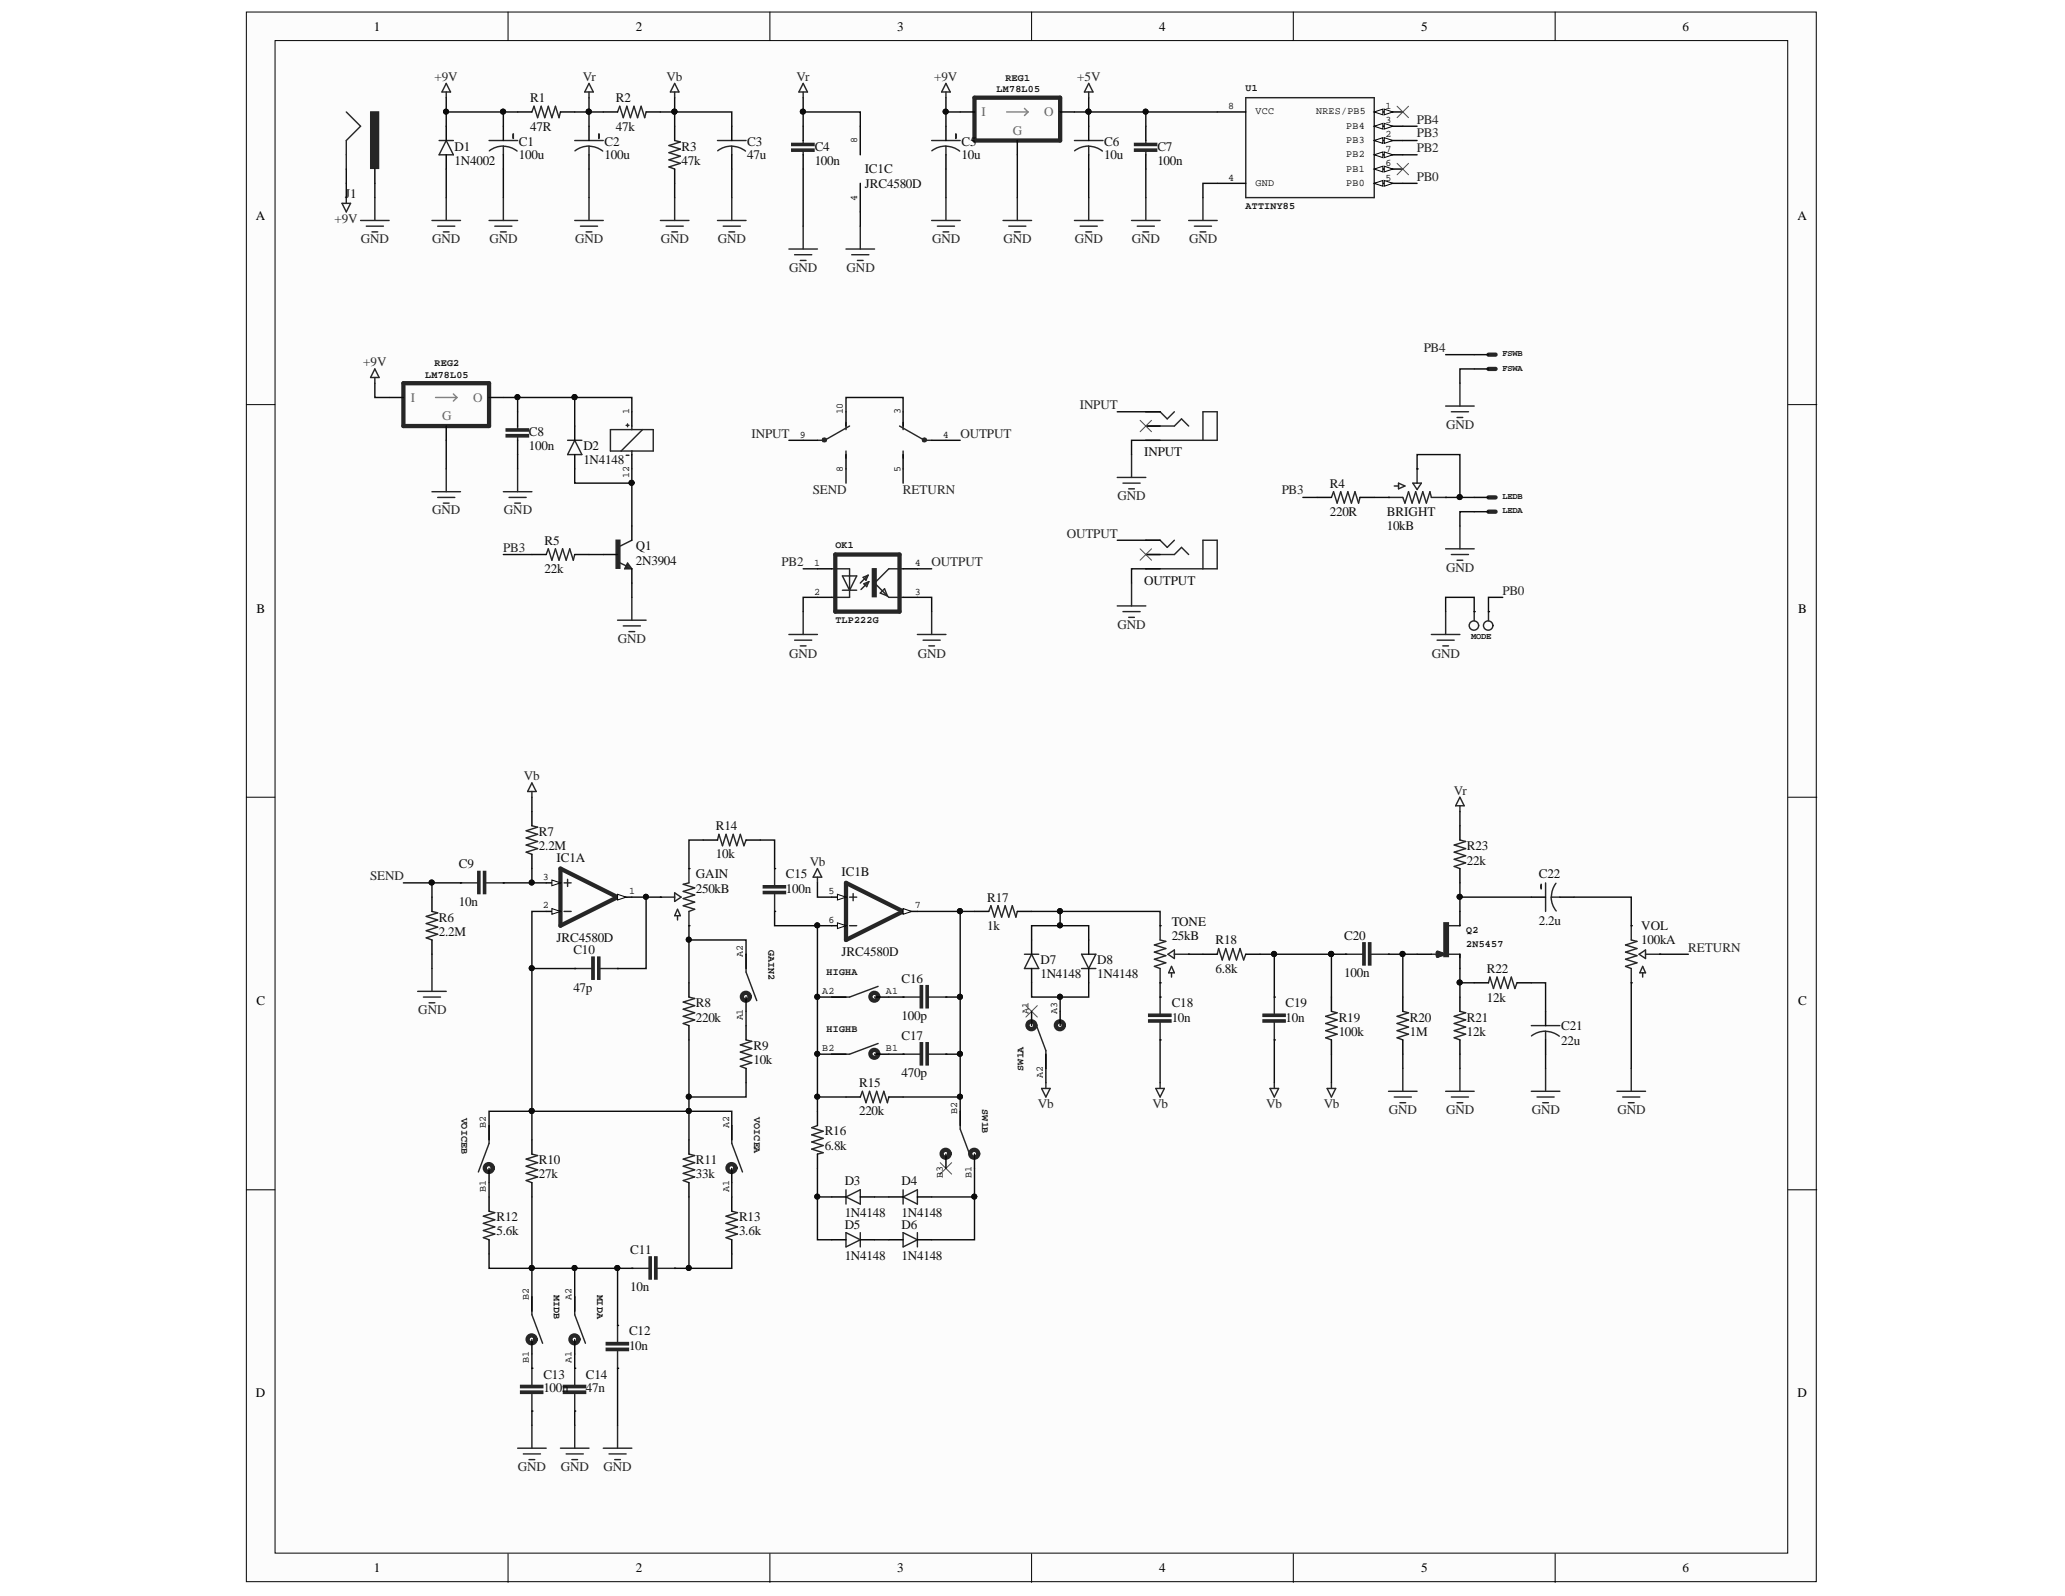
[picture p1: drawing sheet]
<svg xmlns="http://www.w3.org/2000/svg" width="279mm" height="216mm" viewBox="0 0 279 216" stroke-linecap="round" stroke-linejoin="round" font-family="sans-serif">
<defs><g id="words">
<g font-size="1.8">
<text x="50.6" y="4.1">1</text>
<text x="86" y="4.1">2</text>
<text x="121.4" y="4.1">3</text>
<text x="156.8" y="4.1">4</text>
<text x="192.3" y="4.1">5</text>
<text x="227.7" y="4.1">6</text>
<text x="34.6" y="29.8">A</text>
<text x="243.2" y="29.8">A</text>
<text x="34.7" y="82.9">B</text>
<text x="243.3" y="82.9">B</text>
<text x="34.7" y="136">C</text>
<text x="243.3" y="136">C</text>
<text x="34.6" y="189">D</text>
<text x="243.2" y="189">D</text>
<text x="50.6" y="212.7">1</text>
<text x="86" y="212.7">2</text>
<text x="121.4" y="212.7">3</text>
<text x="156.8" y="212.7">4</text>
<text x="192.3" y="212.7">5</text>
<text x="227.7" y="212.7">6</text>
</g>
<g font-size="1.8" fill="#262626">
<text x="58.8" y="10.9">+9V</text>
<text x="78.8" y="10.9">Vr</text>
<text x="90.2" y="10.9">Vb</text>
<text x="107.8" y="10.9">Vr</text>
<text x="126.4" y="10.9">+9V</text>
<text x="145.8" y="10.9">+5V</text>
<text x="191.7" y="16.7">PB4</text>
<text x="191.7" y="18.6">PB3</text>
<text x="191.7" y="20.5">PB2</text>
<text x="191.7" y="24.4">PB0</text>
<text x="45.3" y="30.2">+9V</text>
<text x="48.8" y="32.9">GND</text>
<text x="58.5" y="32.9">GND</text>
<text x="66.2" y="32.9">GND</text>
<text x="77.8" y="32.9">GND</text>
<text x="89.4" y="32.9">GND</text>
<text x="97.1" y="32.9">GND</text>
<text x="126.1" y="32.9">GND</text>
<text x="135.8" y="32.9">GND</text>
<text x="145.4" y="32.9">GND</text>
<text x="153.1" y="32.9">GND</text>
<text x="160.9" y="32.9">GND</text>
<text x="106.8" y="36.8">GND</text>
<text x="114.5" y="36.8">GND</text>
<text x="192.6" y="47.6">PB4</text>
<text x="49.2" y="49.6">+9V</text>
<text x="101.7" y="59.2">INPUT</text>
<text x="129.9" y="59.2">OUTPUT</text>
<text x="146.1" y="55.3">INPUT</text>
<text x="195.7" y="58">GND</text>
<text x="58.5" y="69.6">GND</text>
<text x="68.2" y="69.6">GND</text>
<text x="110" y="66.9">SEND</text>
<text x="122.2" y="66.9">RETURN</text>
<text x="151.2" y="67.7">GND</text>
<text x="173.4" y="66.9">PB3</text>
<text x="68.1" y="74.7">PB3</text>
<text x="105.7" y="76.5">PB2</text>
<text x="126.1" y="76.5">OUTPUT</text>
<text x="144.3" y="72.7">OUTPUT</text>
<text x="195.7" y="77.4">GND</text>
<text x="203.3" y="80.4">PB0</text>
<text x="83.6" y="87">GND</text>
<text x="106.8" y="89">GND</text>
<text x="124.2" y="89">GND</text>
<text x="151.2" y="85.1">GND</text>
<text x="193.7" y="89">GND</text>
<text x="70.9" y="105.5">Vb</text>
<text x="196.7" y="107.5">Vr</text>
<text x="50.1" y="119.1">SEND</text>
<text x="109.6" y="117.1">Vb</text>
<text x="228.4" y="128.7">RETURN</text>
<text x="56.6" y="137.2">GND</text>
<text x="140.4" y="149.9">Vb</text>
<text x="155.9" y="149.9">Vb</text>
<text x="171.3" y="149.9">Vb</text>
<text x="179.1" y="149.9">Vb</text>
<text x="187.9" y="150.7">GND</text>
<text x="195.7" y="150.7">GND</text>
<text x="207.3" y="150.7">GND</text>
<text x="218.9" y="150.7">GND</text>
<text x="70" y="199">GND</text>
<text x="75.9" y="199">GND</text>
<text x="81.6" y="199">GND</text>
</g>
<g font-size="1.8" fill="#0e0e0e">
<text x="71.7" y="13.8">R1</text>
<text x="71.7" y="17.7">47R</text>
<text x="83.3" y="13.8">R2</text>
<text x="83.3" y="17.7">47k</text>
<text x="61.5" y="20.4">D1</text>
<text x="61.5" y="22.3">1N4002</text>
<text x="70.2" y="19.7">C1</text>
<text x="70.2" y="21.6">100u</text>
<text x="81.8" y="19.7">C2</text>
<text x="81.8" y="21.6">100u</text>
<text x="92.2" y="20.4">R3</text>
<text x="92.2" y="22.3">47k</text>
<text x="101.1" y="19.7">C3</text>
<text x="101.1" y="21.6">47u</text>
<text x="110.2" y="20.4">C4</text>
<text x="110.2" y="22.3">100n</text>
<text x="117" y="23.4">IC1C</text>
<text x="130.1" y="19.7">C5</text>
<text x="130.1" y="21.6">10u</text>
<text x="149.4" y="19.7">C6</text>
<text x="149.4" y="21.6">10u</text>
<text x="156.6" y="20.4">C7</text>
<text x="156.6" y="22.3">100n</text>
<text x="46.7" y="26.7">J1</text>
<text x="117" y="25.4">JRC4580D</text>
<text x="71.6" y="59">C8</text>
<text x="71.6" y="60.9">100n</text>
<text x="78.9" y="60.9">D2</text>
<text x="78.9" y="62.8">1N4148</text>
<text x="154.8" y="61.7">INPUT</text>
<text x="179.9" y="66">R4</text>
<text x="179.9" y="69.8">220R</text>
<text x="187.6" y="69.8">BRIGHT</text>
<text x="187.6" y="71.7">10kB</text>
<text x="73.7" y="73.7">R5</text>
<text x="73.7" y="77.5">22k</text>
<text x="86" y="74.4">Q1</text>
<text x="86" y="76.4">2N3904</text>
<text x="154.8" y="79.1">OUTPUT</text>
<text x="72.9" y="113.1">R7</text>
<text x="96.9" y="112.3">R14</text>
<text x="62.1" y="117.5">C9</text>
<text x="72.9" y="115">2.2M</text>
<text x="75.3" y="116.5">IC1A</text>
<text x="94.2" y="118.8">GAIN</text>
<text x="96.9" y="116.1">10k</text>
<text x="106.3" y="118.8">C15</text>
<text x="113.9" y="118.5">IC1B</text>
<text x="198.5" y="115">R23</text>
<text x="198.5" y="117">22k</text>
<text x="208.2" y="118.8">C22</text>
<text x="59.4" y="124.7">R6</text>
<text x="62.1" y="122.5">10n</text>
<text x="94.2" y="120.8">250kB</text>
<text x="106.3" y="120.8">100n</text>
<text x="133.6" y="122">R17</text>
<text x="133.6" y="125.8">1k</text>
<text x="158.5" y="125.3">TONE</text>
<text x="208.2" y="125.1">2.2u</text>
<text x="222.1" y="125.8">VOL</text>
<text x="59.4" y="126.6">2.2M</text>
<text x="75.3" y="127.4">JRC4580D</text>
<text x="77.6" y="129.1">C10</text>
<text x="113.9" y="129.3">JRC4580D</text>
<text x="140.8" y="130.4">D7</text>
<text x="148.5" y="130.4">D8</text>
<text x="158.5" y="127.2">25kB</text>
<text x="164.5" y="127.7">R18</text>
<text x="164.5" y="131.6">6.8k</text>
<text x="181.9" y="127.2">C20</text>
<text x="201.2" y="131.6">R22</text>
<text x="222.1" y="127.7">100kA</text>
<text x="77.6" y="134.1">47p</text>
<text x="94.2" y="136.2">R8</text>
<text x="122" y="132.9">C16</text>
<text x="122" y="137.9">100p</text>
<text x="140.8" y="132.4">1N4148</text>
<text x="148.5" y="132.4">1N4148</text>
<text x="158.5" y="136.2">C18</text>
<text x="173.9" y="136.2">C19</text>
<text x="181.9" y="132.2">100n</text>
<text x="201.2" y="135.5">12k</text>
<text x="94.2" y="138.2">220k</text>
<text x="101.9" y="142">R9</text>
<text x="101.9" y="143.9">10k</text>
<text x="122" y="140.6">C17</text>
<text x="158.5" y="138.2">10n</text>
<text x="173.9" y="138.2">10n</text>
<text x="181.1" y="138.2">R19</text>
<text x="181.1" y="140.1">100k</text>
<text x="190.8" y="138.2">R20</text>
<text x="190.8" y="140.1">1M</text>
<text x="198.5" y="138.2">R21</text>
<text x="198.5" y="140.1">12k</text>
<text x="211.2" y="139.4">C21</text>
<text x="211.2" y="141.3">22u</text>
<text x="116.2" y="147.1">R15</text>
<text x="122" y="145.7">470p</text>
<text x="111.6" y="153.6">R16</text>
<text x="111.6" y="155.5">6.8k</text>
<text x="116.2" y="150.9">220k</text>
<text x="72.9" y="157.5">R10</text>
<text x="72.9" y="159.4">27k</text>
<text x="94.2" y="157.5">R11</text>
<text x="94.2" y="159.4">33k</text>
<text x="114.3" y="160.4">D3</text>
<text x="122" y="160.4">D4</text>
<text x="67.2" y="165.2">R12</text>
<text x="67.2" y="167.1">5.6k</text>
<text x="100" y="165.2">R13</text>
<text x="100" y="167.1">3.6k</text>
<text x="114.3" y="164.7">1N4148</text>
<text x="114.3" y="166.2">D5</text>
<text x="122" y="164.7">1N4148</text>
<text x="122" y="166.2">D6</text>
<text x="85.3" y="169.7">C11</text>
<text x="114.3" y="170.4">1N4148</text>
<text x="122" y="170.4">1N4148</text>
<text x="85.3" y="174.6">10n</text>
<text x="85.1" y="180.7">C12</text>
<text x="85.1" y="182.6">10n</text>
<text x="73.5" y="186.5">C13</text>
<text x="73.5" y="188.3">100n</text>
<text x="79.3" y="186.5">C14</text>
<text x="79.3" y="188.3">47n</text>
</g>
<g font-size="1.8" fill="#666">
<text x="132.8" y="15.7">I</text>
<text x="141.3" y="15.7">O</text>
<text x="137.1" y="18.3">G</text>
<text x="55.6" y="54.4">I</text>
<text x="59.8" y="56.8">G</text>
<text x="64" y="54.4">O</text>
</g>
<g font-size="1.4" fill="#0e0e0e">
<text x="136" y="11">REG1</text>
<text x="134.9" y="12.5">LM78L05</text>
<text x="168.5" y="12.3">U1</text>
<text x="168.5" y="28.2">ATTINY85</text>
<text x="57.5" y="51.2">LM78L05</text>
<text x="58.8" y="49.6">REG2</text>
<text x="113" y="74.1">OK1</text>
<text x="113" y="84.2">TLP222G</text>
<text x="104" y="128.5" transform="rotate(90 104 128.5)">GAIN2</text>
<text x="111.8" y="131.8">HIGHA</text>
<text x="198.4" y="126.3">Q2</text>
<text x="198.4" y="128">2N5457</text>
<text x="111.8" y="139.6">HIGHB</text>
<text x="138.5" y="144.9" transform="rotate(-90 138.5 144.9)">SW1A</text>
<text x="62.4" y="151.2" transform="rotate(90 62.4 151.2)">VOICEB</text>
<text x="102" y="151.1" transform="rotate(90 102 151.1)">VOICEA</text>
<text x="132.9" y="150" transform="rotate(90 132.9 150)">SW1B</text>
<text x="75" y="175.2" transform="rotate(90 75 175.2)">MIDB</text>
<text x="80.8" y="175.2" transform="rotate(90 80.8 175.2)">MIDA</text>
</g>
<g font-size="1.4">
<text x="166.2" y="14.7">8</text>
<text x="169.9" y="15.5">VCC</text>
<text x="178.1" y="15.5">NRES/PB5</text>
<text x="182.1" y="17.4">PB4</text>
<text x="187.5" y="16.7">3</text>
<text x="187.5" y="14.7">1</text>
<text x="116" y="19.4" transform="rotate(-90 116 19.4)">8</text>
<text x="182.1" y="23.2">PB1</text>
<text x="182.1" y="21.3">PB2</text>
<text x="182.1" y="19.4">PB3</text>
<text x="187.5" y="22.5">6</text>
<text x="187.5" y="20.5">7</text>
<text x="187.5" y="18.6">2</text>
<text x="116" y="27.1" transform="rotate(-90 116 27.1)">4</text>
<text x="166.2" y="24.4">4</text>
<text x="169.9" y="25.2">GND</text>
<text x="182.1" y="25.2">PB0</text>
<text x="187.5" y="24.4">5</text>
<text x="85.1" y="56.1" transform="rotate(-90 85.1 56.1)">1</text>
<text x="108.2" y="59.2">9</text>
<text x="114" y="56.1" transform="rotate(-90 114 56.1)">10</text>
<text x="121.8" y="56.1" transform="rotate(-90 121.8 56.1)">3</text>
<text x="127.6" y="59.2">4</text>
<text x="85.1" y="64.7" transform="rotate(-90 85.1 64.7)">12</text>
<text x="114" y="63.8" transform="rotate(-90 114 63.8)">8</text>
<text x="121.8" y="63.8" transform="rotate(-90 121.8 63.8)">5</text>
<text x="110.1" y="76.5">1</text>
<text x="123.8" y="76.5">4</text>
<text x="110.1" y="80.4">2</text>
<text x="123.8" y="80.4">3</text>
<text x="73.4" y="119">3</text>
<text x="73.4" y="122.9">2</text>
<text x="85.1" y="120.9">1</text>
<text x="112.1" y="120.9">5</text>
<text x="112.1" y="124.8">6</text>
<text x="123.8" y="122.9">7</text>
<text x="100.5" y="129.5" transform="rotate(-90 100.5 129.5)">A2</text>
<text x="111.2" y="134.5">A2</text>
<text x="119.9" y="134.5">A1</text>
<text x="139.2" y="137.2" transform="rotate(-90 139.2 137.2)">A1</text>
<text x="143.1" y="137.2" transform="rotate(-90 143.1 137.2)">A3</text>
<text x="100.5" y="138" transform="rotate(-90 100.5 138)">A1</text>
<text x="111.2" y="142.2">B2</text>
<text x="119.9" y="142.2">B1</text>
<text x="141.1" y="145.8" transform="rotate(-90 141.1 145.8)">A2</text>
<text x="65.7" y="152.7" transform="rotate(-90 65.7 152.7)">B2</text>
<text x="98.6" y="152.7" transform="rotate(-90 98.6 152.7)">A2</text>
<text x="129.5" y="150.7" transform="rotate(-90 129.5 150.7)">B2</text>
<text x="65.7" y="161.2" transform="rotate(-90 65.7 161.2)">B1</text>
<text x="98.6" y="161.2" transform="rotate(-90 98.6 161.2)">A1</text>
<text x="127.6" y="159.3" transform="rotate(-90 127.6 159.3)">B3</text>
<text x="131.5" y="159.3" transform="rotate(-90 131.5 159.3)">B1</text>
<text x="71.6" y="175.8" transform="rotate(-90 71.6 175.8)">B2</text>
<text x="77.3" y="175.8" transform="rotate(-90 77.3 175.8)">A2</text>
<text x="71.6" y="184.4" transform="rotate(-90 71.6 184.4)">B1</text>
<text x="77.3" y="184.4" transform="rotate(-90 77.3 184.4)">A1</text>
</g>
<g font-size="1.2" fill="#0e0e0e">
<text x="203.3" y="50.1">FSWA</text>
<text x="203.3" y="48.2">FSWB</text>
<text x="203.3" y="69.4">LEDA</text>
<text x="203.3" y="67.5">LEDB</text>
<text x="199.1" y="86.4">MODE</text>
</g>
</g></defs>
<g fill="#fcfcfc" stroke="#000" stroke-width=".14">
<path d="M33.3 1.6h212.4v212.4h-212.4z"/>
<path d="M37.2 5.5h204.7v204.6h-204.7z"/>
</g>
<g fill="none" stroke="#000" stroke-width=".14">
<path d="M68.7 1.6v3.9M104.2 1.6v3.9M139.6 1.6v3.9M175 1.6v3.9M210.4 1.6v3.9M33.3 54.7h3.9M242 54.7h3.8M33.3 107.8h3.9M242 107.8h3.8M33.3 161h3.9M242 161h3.8M68.7 210.2v3.9"/>
<path d="M104.2 210.2v3.9M139.6 210.2v3.9M175 210.2v3.9M210.4 210.2v3.9"/>
</g>
<g fill="none" stroke="#262626" stroke-width=".19">
<path d="M46.9 15.1l1.9 2-1.9 1.9v3.9M59.4 19h1.9M60.4 12.4v.8M60.4 11.3l.6 1.1h-1.2zM60.4 19l.9 1.9h-1.9zM72 15.1l.3-.7 .4 1.5 .5-1.5 .5 1.5 .5-1.5 .5 1.5 .5-1.5 .4 1.5 .2-.8M79.7 12.4v.8M79.7 11.3l.6 1.1h-1.2zM83.6 15.1l.2-.7 .5 1.5 .5-1.5 .5 1.5 .5-1.5 .5 1.5 .4-1.5 .5 1.5 .2-.8M91.3 12.4v.8M91.3 11.3l.6 1.1h-1.2zM91.3 19l.8 .2-1.6 .5 1.6 .5-1.6 .5 1.6 .4-1.6 .5 1.6 .5-1.6 .5 .8 .3"/>
<path d="M97.1 19h3.8M99 19.8a3.1 3.1 0 0 0-1.9 .6M46.3 27.5h1.1l-.5 1.2zM46.9 26.7v.8M48.8 29.8h3.8M49.6 30.6h2.3M50.3 31.4h.8M50.7 26.7v3.1M58.4 29.8h3.9M59.2 30.6h2.3M60 31.4h.8M60.4 26.7v3.1"/>
<path d="M77.8 29.8h3.8M78.5 30.6h2.4M79.3 31.4h.8M79.7 26.7v3.1M89.4 29.8h3.8M90.1 30.6h2.3M90.9 31.4h.8M91.3 26.7v3.1M97.1 29.8h3.8M97.9 30.6h2.3M98.6 31.4h.8M99 26.7v3.1"/>
<path d="M100.9 20.4a3.1 3.1 0 0 0-1.9-.6v1.1M62.3 119.4h2.4M65.7 119.4h2.4M76.3 119.4h1M76.8 118.9v1M76.3 123.3h1"/>
</g>
<g fill="none" stroke="#000" stroke-width=".19">
<path d="M60.4 17.1v1.9M70 15.1h2M75.8 15.1h2M81.6 15.1h2M87.4 15.1h2M91.3 17.1v1.9M99 17.1v1.9M46.9 22.9v1.9M50.7 22.9v1.9M60.4 20.9v2M91.3 22.9v1.9M99 20.9v2"/>
<path d="M62.3 119.4h.1M68.1 119.4h.1M73.9 119.4h1.9"/>
</g>
<g fill="#262626" stroke="#262626" stroke-width=".19">
<path d="M50.2 15.1h1v7.7h-1z"/>
<path d="M65.4 117.9h.3v3h-.3z"/>
<path d="M64.6 117.9h.3v3h-.3z"/>
</g>
<path d="M75.8 117.5l7.8 3.9-7.8 3.8z" fill="none" stroke="#262626" stroke-width=".58"/>
<path d="M74.7 119l1.1 .4-1.1 .4z" fill="#fcfcfc"/>
<path d="M74.7 119l1.1 .4-1.1 .4z" fill="none" stroke="#000" stroke-width=".14"/>
<path d="M73.9 123.3h1.9" fill="none" stroke="#000" stroke-width=".19"/>
<path d="M74.7 122.9l1.1 .4-1.1 .4z" fill="#fcfcfc"/>
<path d="M74.7 122.9l1.1 .4-1.1 .4z" fill="none" stroke="#000" stroke-width=".14"/>
<path d="M83.6 121.4h1.9" fill="none" stroke="#000" stroke-width=".19"/>
<path d="M83.6 121l1.1 .4-1.1 .3z" fill="#fcfcfc"/>
<path d="M83.6 121l1.1 .4-1.1 .3z" fill="none" stroke="#000" stroke-width=".14"/>
<path d="M114.5 119.4l7.7 3.9-7.7 3.9z" fill="none" stroke="#262626" stroke-width=".58"/>
<path d="M114.9 121.4h1M114.9 125.2h1M115.4 120.9v.9" fill="none" stroke="#262626" stroke-width=".19"/>
<path d="M112.5 121.4h2" fill="none" stroke="#000" stroke-width=".19"/>
<path d="M113.3 121l1.2 .4-1.2 .3z" fill="#fcfcfc"/>
<path d="M113.3 121l1.2 .4-1.2 .3z" fill="none" stroke="#000" stroke-width=".14"/>
<path d="M112.5 125.2h2" fill="none" stroke="#000" stroke-width=".19"/>
<path d="M113.3 124.8l1.2 .4-1.2 .4z" fill="#fcfcfc"/>
<path d="M113.3 124.8l1.2 .4-1.2 .4z" fill="none" stroke="#000" stroke-width=".14"/>
<path d="M122.2 123.3h1.9" fill="none" stroke="#000" stroke-width=".19"/>
<path d="M122.2 122.9l1.2 .4-1.2 .4z" fill="#fcfcfc"/>
<path d="M122.2 122.9l1.2 .4-1.2 .4z" fill="none" stroke="#000" stroke-width=".14"/>
<g fill="none" stroke="#000" stroke-width=".19">
<path d="M108.7 17.1v1.9M116.4 17.1v3.8M129.9 15.1h2M137.6 19v1.9M143.4 15.1h2M108.7 20.9v2M116.4 24.8v3.9M185.9 24.8h3.9M95.1 113.6h2M100.9 113.6h2M104.8 117.5h.1M100.9 138.7v2"/>
<path d="M104.8 123.3h.1M131.9 123.3h1.9M137.6 123.3h2M139.6 127.2v1.9M139.6 131v1.9M147.3 127.2v1.9M147.3 131v1.9M157 134.9h.1M162.8 129.1h1.9M168.6 129.1h1.9M172.4 134.9h.1M72 154.2v1.9"/>
<path d="M72 160v1.9M93.2 154.2v1.9M93.2 160v1.9M100.9 144.5v2M110.6 150.3v2M110.6 156.1v2M114.5 148.4h1.9M120.3 148.4h1.9M157 140.7h.1M172.4 140.7h.1M83.6 179.3h.1M85.5 171.6h.1"/>
<path d="M91.3 171.6h.1M112.5 161.9h2M112.5 167.7h2M116.4 161.9h1.9M116.4 167.7h1.9M120.3 161.9h1.9M120.3 167.7h1.9M124.1 161.9h2M124.1 167.7h2M83.6 185.1h.1"/>
</g>
<g fill="none" stroke="#262626" stroke-width=".19">
<path d="M108.7 12.4v.8M108.7 19v.5M108.7 11.3l.5 1.1h-1.1zM128 11.3l.6 1.1h-1.2zM128 12.4v.8M168.6 13.2h17.3v13.5h-17.3zM106.7 33.7h3.9M107.5 34.5h2.3M108.3 35.2h.8M108.7 20.5v.4M108.7 30.6v3.1M114.5 33.7h3.8"/>
<path d="M115.2 34.5h2.4M116 35.2h.8M116.4 30.6v3.1M135.7 29.8h3.9M136.5 30.6h2.3M137.3 31.4h.7M137.6 26.7v3.1M72 105.9l.5 1.2h-1.1zM72 107.1v.7M97.1 113.6l.2-.7 .5 1.5 .4-1.5 .5 1.5 .5-1.5 .5 1.5 .5-1.5 .5 1.5 .2-.8M104.8 117.5v2.4M110.6 117.5l.6 1.2h-1.2z"/>
<path d="M110.6 118.7v.7M56.5 134.1h3.9M57.3 134.9h2.3M58.1 135.7h.7M58.4 131v3.1M104.8 120.9v2.4M133.8 123.3l.3-.8 .5 1.6 .4-1.6 .5 1.6 .5-1.6 .5 1.6 .5-1.6 .5 1.6 .1-.8M138.6 129.1h1.9M139.6 129.1l.9 1.9h-1.9zM146.3 129.1h2l-1 1.9zM146.3 131h2M157 134.9v2.4"/>
<path d="M157 138.3v2.4M164.7 129.1l.2-.8 .5 1.6 .5-1.6 .4 1.6 .5-1.6 .5 1.6 .5-1.6 .5 1.6 .3-.8M172.4 134.9v2.4M172.4 138.3v2.4M72 156.1l.7 .2-1.5 .5 1.5 .5-1.5 .5 1.5 .4-1.5 .5 1.5 .5-1.5 .5 .8 .3M93.2 156.1l.8 .2-1.6 .5 1.6 .5-1.6 .5 1.6 .4-1.6 .5 1.6 .5-1.6 .5 .8 .3M100.9 140.7l.8 .2-1.5 .5 1.5 .4-1.5 .5 1.5 .5-1.5 .5 1.5 .5-1.5 .4 .7 .3M110.6 152.3l-.8 .3 1.6 .4-1.6 .5 1.6 .5-1.6 .5 1.6 .5-1.6 .4 1.6 .5-.8 .2M116.4 148.4l.3-.8 .5 1.6 .5-1.6 .4 1.6 .5-1.6 .5 1.6 .5-1.6 .5 1.6 .2-.8M83.6 179.3v2.4M85.5 171.6h2.4M88.9 171.6h2.4"/>
<path d="M114.5 161.9l1.9-.9v1.9zM114.5 161v1.9M114.5 166.7l1.9 1-1.9 1zM116.4 166.7v2M122.2 161.9l1.9-.9v1.9zM122.2 161v1.9M122.2 166.7l1.9 1-1.9 1zM124.1 166.7v2M81.6 195.9h3.9M82.4 196.7h2.3M83.2 197.5h.7M83.6 182.7v2.4"/>
<path d="M83.6 192.8v3.1"/>
</g>
<g fill="#262626" stroke="#262626" stroke-width=".19">
<path d="M107.1 19.4h3v.3h-3z"/>
<path d="M107.1 20.2h3v.3h-3z"/>
<path d="M88.6 170h.3v3h-.3z"/>
<path d="M87.8 170h.3v3h-.3z"/>
<path d="M82 181.6h3v.3h-3z"/>
<path d="M82 182.4h3v.3h-3z"/>
<path d="M103.3 119.8h3v.3h-3z"/>
<path d="M103.3 120.6h3v.3h-3z"/>
<path d="M155.4 137.2h3v.3h-3z"/>
<path d="M155.4 138h3v.3h-3z"/>
<path d="M170.9 138h3v.3h-3z"/>
<path d="M170.9 137.2h3v.3h-3z"/>
</g>
<path d="M131.9 13.2h11.5v5.8h-11.5z" fill="none" stroke="#262626" stroke-width=".58"/>
<path d="M136.2 15.1h2.9M138.6 14.7l.5 .4M139.1 15.1l-.5 .5" fill="none" stroke="#808080" stroke-width=".19"/>
<path d="M185.9 24.8l1.2-.4v.8z" fill="#fcfcfc"/>
<path d="M185.9 24.8l1.2-.4v.8z" fill="none" stroke="#000" stroke-width=".14"/>
<path d="M187.3 24.4l1.2 .4-1.2 .4z" fill="#fcfcfc"/>
<path d="M187.3 24.4l1.2 .4-1.2 .4z" fill="none" stroke="#000" stroke-width=".14"/>
<path d="M185.9 22.9h3.9" fill="none" stroke="#000" stroke-width=".19"/>
<path d="M185.9 22.9l1.2-.4v.8z" fill="#fcfcfc"/>
<path d="M185.9 22.9l1.2-.4v.8z" fill="none" stroke="#000" stroke-width=".14"/>
<path d="M187.3 22.5l1.2 .4-1.2 .4z" fill="#fcfcfc"/>
<path d="M187.3 22.5l1.2 .4-1.2 .4z" fill="none" stroke="#000" stroke-width=".14"/>
<path d="M185.9 20.9h3.9" fill="none" stroke="#000" stroke-width=".19"/>
<path d="M185.9 20.9l1.2-.3v.7z" fill="#fcfcfc"/>
<path d="M185.9 20.9l1.2-.3v.7z" fill="none" stroke="#000" stroke-width=".14"/>
<path d="M187.3 20.6l1.2 .3-1.2 .4z" fill="#fcfcfc"/>
<path d="M187.3 20.6l1.2 .3-1.2 .4z" fill="none" stroke="#000" stroke-width=".14"/>
<path d="M185.9 19h3.9" fill="none" stroke="#000" stroke-width=".19"/>
<path d="M185.9 19l1.2-.4v.8z" fill="#fcfcfc"/>
<path d="M185.9 19l1.2-.4v.8z" fill="none" stroke="#000" stroke-width=".14"/>
<path d="M187.3 18.6l1.2 .4-1.2 .4z" fill="#fcfcfc"/>
<path d="M187.3 18.6l1.2 .4-1.2 .4z" fill="none" stroke="#000" stroke-width=".14"/>
<path d="M185.9 17.1h3.9" fill="none" stroke="#000" stroke-width=".19"/>
<path d="M185.9 17.1l1.2-.4v.8z" fill="#fcfcfc"/>
<path d="M185.9 17.1l1.2-.4v.8z" fill="none" stroke="#000" stroke-width=".14"/>
<path d="M187.3 16.7l1.2 .4-1.2 .4z" fill="#fcfcfc"/>
<path d="M187.3 16.7l1.2 .4-1.2 .4z" fill="none" stroke="#000" stroke-width=".14"/>
<path d="M185.9 15.1h3.9" fill="none" stroke="#000" stroke-width=".19"/>
<path d="M185.9 15.1l1.2-.3v.7z" fill="#fcfcfc"/>
<path d="M185.9 15.1l1.2-.3v.7z" fill="none" stroke="#000" stroke-width=".14"/>
<path d="M187.3 14.8l1.2 .3-1.2 .4z" fill="#fcfcfc"/>
<path d="M187.3 14.8l1.2 .3-1.2 .4z" fill="none" stroke="#000" stroke-width=".14"/>
<g fill="none" stroke="#000" stroke-width=".19">
<path d="M68.1 17.1v1.9M79.7 17.1v1.9M128 17.1v1.9M147.3 17.1v1.9M155 17.1v1.9M164.7 15.1h3.9M68.1 20.9v2M79.7 20.9v2M128 20.9v2M147.3 20.9v2M155 20.9v2M164.7 24.8h3.9"/>
<path d="M52.6 53.8h2M60.4 57.6v2M66.2 53.8h1.9M70 55.7v1.9M70 59.6v1.9M77.8 57.6v2M85.5 55.7v1.9M108.7 59.6h1.9M114.5 55.7v1.9M122.2 55.7v1.9M126.1 59.6h1.9M155 59.6h2"/>
<path d="M155 57.6h2M155 55.7h2M199.5 49.9h1.9M199.5 48h1.9M72 75h1.9M77.8 75h1.9M77.8 61.5v1.9M81.6 75h2M85.5 61.5v1.9M85.5 71.2v1.9M85.5 76.9v2M110.6 76.9h1.9"/>
<path d="M114.5 61.5v1.9M122.2 61.5v1.9M122.2 76.9h1.9M155 75h2M155 76.9h2M155 73.1h2M178.2 67.3h1.9M184 67.3h1.9M187.9 67.3h.1M191.7 63.4h.1M195.6 67.3h.1M199.5 69.2h1.9"/>
<path d="M199.5 67.3h1.9M110.6 80.8h1.9M122.2 80.8h1.9M199.5 82.7h.1M201.4 82.7h.1M72 109.8v1.9M72 115.6v1.9M93.2 117.5h.1M197.5 111.7v1.9M197.5 117.5v1.9M58.4 121.4v1.9M58.4 127.2v1.9"/>
<path d="M77.8 131h.1M83.6 131h.1M89.4 121.4h.1M93.2 125.2h.1M93.2 132.9v2M93.2 138.7v2M100.9 129.1v1.9M100.9 134.9v1.9M112.5 134.9h2M118.3 134.9h2M122.2 134.9h.1M128 134.9h.1"/>
<path d="M139.6 136.8v1.9M143.4 136.8v1.9M157 132.9h.1M157 125.2h.1M160.8 129.1h.1M180.1 134.9v1.9M182.1 129.1h.1M187.9 129.1h.1M189.8 134.9v1.9M191.7 129.1h2M197.5 123.3v1.9M197.5 129.1v1.9"/>
<path d="M197.5 134.9v1.9M199.5 132.9h1.9M205.3 132.9h1.9M207.2 121.4h1.9M209.1 136.8v1.9M211.1 121.4h1.9M220.7 132.9h.1M220.7 125.2h.1M224.6 129.1h.1M66.2 152.3v1.9M66.2 158.1v1.9M99 152.3v1.9"/>
<path d="M99 158.1v1.9M112.5 142.6h2M118.3 142.6h2M122.2 142.6h.1M128 142.6h.1M128 156.1v2M129.9 150.3v2M131.9 156.1v2M141.5 142.6v1.9M180.1 140.7v1.9M189.8 140.7v1.9M197.5 140.7v1.9"/>
<path d="M209.1 140.7v1.9M66.2 161.9v1.9M66.2 167.7v1.9M72 175.4v2M77.8 175.4v2M99 161.9v1.9M99 167.7v1.9M72 185.1h.1M72 190.9h.1M72 181.2v2M77.8 185.1h.1M77.8 190.9h.1"/>
<path d="M77.8 181.2v2"/>
</g>
<g fill="none" stroke="#262626" stroke-width=".19">
<path d="M66.2 19h3.8M68.1 19.8a3 3 0 0 0-1.9 .6M77.8 19h3.8M79.7 19.8a3 3 0 0 0-1.9 .6M126.1 19h3.8M128 19.8a3.1 3.1 0 0 0-1.9 .6M145.4 19h3.8M147.3 19.8a3.1 3.1 0 0 0-1.9 .6M147.3 12.4v.8M147.3 11.3l.6 1.1h-1.2zM155 19v.5M66.2 29.8h3.8"/>
<path d="M66.9 30.6h2.4M67.7 31.4h.8M68.1 26.7v3.1M70 20.4a3 3 0 0 0-1.9-.6v1.1M81.6 20.4a3 3 0 0 0-1.9-.6v1.1M126.1 29.8h3.8M126.8 30.6h2.3M127.6 31.4h.8M128 26.7v3.1M129.8 20.4a3.1 3.1 0 0 0-1.8-.6v1.1M145.4 29.8h3.8M146.1 30.6h2.4"/>
<path d="M146.9 31.4h.8M147.3 26.7v3.1M149.2 20.4a3.1 3.1 0 0 0-1.9-.6v1.1M153.1 29.8h3.9M153.9 30.6h2.3M154.6 31.4h.8M155 20.5v.4M155 26.7v3.1M160.8 29.8h3.9M161.6 30.6h2.3M162.4 31.4h.7M162.8 26.7v3.1"/>
<path d="M50.7 49.9l.6 1.2h-1.2zM50.7 51.1v.7M70 57.6v.5M70 59.1v.5M76.8 59.6h1.9M77.8 59.6l.9 1.9h-1.9zM82.6 58.1h5.8v2.9h-5.8zM84.7 57.5h.4M84.9 57.3v.4M85.5 57.6v.5M86.9 58.1l-2.9 2.9M114.5 57.2v.9"/>
<path d="M114.9 57.6l-3.3 2h-1M121.7 57.6l3.4 2h1M122.2 57.2v.9M155 59.6h9.7v-3.9h-1.9v3.9M155 55.7h2l.9 1 1-1M155 57.6h3.9l1-.9 .9 .9M195.6 54.9h3.9M196.4 55.7h2.3M197.1 56.5h.8M197.5 51.8v3.1M58.4 66.5h3.9M59.2 67.3h2.3"/>
<path d="M60 68.1h.8M60.4 63.4v3.1M68.1 66.5h3.9M68.9 67.3h2.3M69.6 68.1h.8M70 63.4v3.1M73.9 75l.3-.8 .5 1.6 .5-1.6 .4 1.6 .5-1.6 .5 1.6 .5-1.6 .5 1.6 .2-.8M83.8 76.1l.9 .5M84.7 61.6h.4M84.9 76.2l.6 .7h-1zM84.9 76.6l.1 .2h-.3l.2-.4 .4 .4h-.6M85.5 73.1l-1.6 .8"/>
<path d="M85.5 61v.5M112.5 76.9h2.4v3.9h-2.4M114 77.9h1.9l-1 1.9zM114 79.8h1.9M114.5 61v1M116.8 78.1l.7-.3-.3 .7zM116.9 79l.7-.3-.3 .7zM117.5 77.8l-1.1 1.1M117.6 78.7l-1.1 1M122.2 76.9h-1.9l-2 2 2 1.9h1.9M122.2 61v1M151.2 64.6h3.8"/>
<path d="M151.9 65.4h2.4M152.7 66.1h.8M153.1 61.5v3.1M153.1 78.9v3.1M155 76.9h9.7v-3.8h-1.9v3.8M155 73.1h2l.9 .9 1-.9M155 75h3.9l1-1 .9 1M180.1 67.3l.3-.8 .5 1.6 .5-1.6 .5 1.6 .5-1.6 .4 1.6 .5-1.6 .5 1.6 .2-.8M187.9 67.3h1.9l.3 .8 .5-1.6 .5 1.6 .4-1.6 .5 1.6 .5-1.6 .5 1.6 .5-1.6 .2 .8h1.9M188.6 65.7h.6M189.2 65.4l.9 .3-.9 .4zM191.2 65.4h1.1l-.6 .8z"/>
<path d="M191.7 63.4v2M195.6 74.2h3.9M196.4 75h2.3M197.1 75.8h.8M197.5 71.2v3M83.6 83.9h3.8M84.3 84.7h2.3M85.1 85.4h.8M85.5 80.8v3.1M106.7 85.8h3.9M107.5 86.6h2.3M108.3 87.4h.8"/>
<path d="M108.7 82.7v3.1M119.1 80.2l.6-.6 .4 1zM124.1 85.8h3.9M124.9 86.6h2.3M125.7 87.4h.7M126.1 82.7v3.1M151.2 82h3.8M151.9 82.7h2.4M152.7 83.5h.8M193.7 85.8h3.8M194.4 86.6h2.4M195.2 87.4h.8"/>
<path d="M195.6 82.7v3.1M199.5 82.7v1.3M201.4 82.7v1.3M72 111.7l.7 .2-1.5 .5 1.5 .5-1.5 .4 1.5 .5-1.5 .5 1.5 .5-1.5 .5 .8 .3M93.2 117.5v1.9l-.8 .2 1.6 .5-1.6 .5 1.6 .5-1.6 .5 1.6 .4-1.6 .5 1.6 .5-.8 .3v1.9M197.5 109v.8M197.5 113.6l.8 .2-1.5 .5 1.5 .5-1.5 .5 1.5 .5-1.5 .4 1.5 .5-1.5 .5 .7 .3M197.5 107.8l.6 1.2h-1.1zM209.1 119.4v3.9M210.5 119.5a3 3 0 0 0-.6 1.9M58.4 123.3l.8 .2-1.5 .5 1.5 .5-1.5 .4 1.5 .5-1.5 .5 1.5 .5-1.5 .5 .7 .3M77.8 131h2.4"/>
<path d="M81.1 131h2.5M89.4 121.4h1.9M91.3 120.8l.9 .6-.9 .5zM91.7 123l.4 .9h-.8zM91.7 123.9v.6M93.2 134.9l.8 .2-1.6 .5 1.6 .4-1.6 .5 1.6 .5-1.6 .5 1.6 .5-1.6 .5 .8 .2M100.9 129.1v2.4l1.5 3.9M118.8 133.4l-3.9 1.5h-2.4M122.2 134.9h2.4M125.6 134.9h2.4M140.1 138.3l1.4 3.8v2.4M157 125.2v2l.7 .1-1.5 .5 1.5 .5-1.5 .5 1.5 .5-1.5 .5 1.5 .4-1.5 .5 .8 .3v1.9"/>
<path d="M158 129.1l.9-.6v1.2zM158.5 130.7l.4 .9h-.8zM158.5 131.6v.6M158.9 129.1h1.9M180.1 136.8l.8 .2-1.5 .5 1.5 .5-1.5 .5 1.5 .4-1.5 .5 1.5 .5-1.5 .5 .7 .3M182.1 129.1h2.4M185.5 129.1h2.4M189.8 136.8l.8 .2-1.6 .5 1.6 .5-1.6 .5 1.6 .4-1.6 .5 1.6 .5-1.6 .5 .8 .3M193.7 129.1h1.7M194.4 128.7l1 .4-1 .4zM196 129.1h1.5v.5M197.5 125.1v.1h-1.5"/>
<path d="M197.5 136.8l.8 .2-1.5 .5 1.5 .5-1.5 .5 1.5 .4-1.5 .5 1.5 .5-1.5 .5 .7 .3M201.4 132.9l.2-.7 .5 1.5 .5-1.5 .4 1.5 .5-1.5 .5 1.5 .5-1.5 .5 1.5 .3-.8M207.2 138.7h3.9M209.1 139.5a3.1 3.1 0 0 0-1.9 .6M211.1 121.4h-1.2a3 3 0 0 0 .7 1.8M220.7 125.2v2l.8 .1-1.6 .5 1.6 .5-1.6 .5 1.6 .5-1.6 .5 1.6 .4-1.6 .5 .8 .3v1.9M221.8 129.1l.8-.6v1.2zM222.3 130.7l.3 .9h-.7zM222.3 131.6v.6M222.6 129.1h2M66.2 152.3v2.4l-1.5 3.8M99 152.3v2.4l1.5 3.8"/>
<path d="M118.8 141.2l-3.9 1.4h-2.4M122.2 142.6h2.4M125.6 142.6h2.4M129.9 150.3v2.4l1.5 3.9M140.9 147.2h1.2l-.6 1.2zM141.5 146.5v.7M156.4 147.2h1.1l-.5 1.2zM157 146.5v.7M171.8 147.2h1.2l-.6 1.2zM172.4 146.5v.7M179.6 147.2h1.1l-.6 1.2zM180.1 146.5v.7"/>
<path d="M187.9 147.6h3.8M188.6 148.4h2.4M189.4 149.2h.8M189.8 144.5v3.1M195.6 147.6h3.9M196.4 148.4h2.3M197.1 149.2h.8M197.5 144.5v3.1M207.2 147.6h3.9M208 148.4h2.3M208.7 149.2h.8M209.1 144.5v3.1"/>
<path d="M211 140.2a3.1 3.1 0 0 0-1.9-.7v1.2M218.8 147.6h3.8M219.6 148.4h2.3M220.3 149.2h.8M220.7 144.5v3.1M66.2 163.8l.7 .2-1.5 .5 1.5 .5-1.5 .5 1.5 .5-1.5 .5 1.5 .4-1.5 .5 .8 .3M72 175.4v2.4l1.4 3.9M77.8 175.4v2.4l1.4 3.9M99 163.8l.8 .2-1.6 .5 1.6 .5-1.6 .5 1.6 .5-1.6 .5 1.6 .4-1.6 .5 .8 .3M70 195.9h3.9M70.8 196.7h2.3M71.6 197.5h.8"/>
<path d="M72 185.1v2.4M72 188.5v2.4M72 192.8v3.1M75.8 195.9h3.9M76.6 196.7h2.3M77.4 197.5h.7M77.8 185.1v2.4M77.8 188.5v2.4M77.8 192.8v3.1"/>
<circle cx="199.4" cy="84.6" r=".63"/>
<circle cx="201.4" cy="84.6" r=".63"/>
</g>
<g fill="#262626" stroke="#262626" stroke-width=".19">
<path d="M153.5 20.2h3v.3h-3z"/>
<path d="M153.5 19.4h3v.3h-3z"/>
<path d="M83.4 73.1h.5v3.8h-.5z"/>
<path d="M118 76.9h.5v3.8h-.5z"/>
<path d="M68.5 58h3v.3h-3z"/>
<path d="M68.5 58.8h3v.3h-3z"/>
<path d="M129.3 18.1v.6z"/>
<path d="M80.9 129.5h.3v3h-.3z"/>
<path d="M80.1 129.5h.3v3h-.3z"/>
<path d="M76.2 187.4h3v.3h-3z"/>
<path d="M76.2 188.2h3v.3h-3z"/>
<path d="M70.4 187.4h3v.3h-3z"/>
<path d="M70.4 188.2h3v.3h-3z"/>
<path d="M125.3 133.3h.3v3h-.3z"/>
<path d="M124.5 133.3h.3v3h-.3z"/>
<path d="M125.3 141.1h.3v3h-.3z"/>
<path d="M124.5 141.1h.3v3h-.3z"/>
<path d="M69.4 18.1l.1 .6z"/>
<path d="M81 18.1v.6z"/>
<path d="M185.2 127.5h.3v3h-.3z"/>
<path d="M184.4 127.5h.3v3h-.3z"/>
<path d="M195.4 124.8h.6v4.6h-.6z"/>
<path d="M208.5 119.6v.6z"/>
</g>
<g fill="none" stroke="#262626" stroke-width=".58">
<path d="M54.6 51.8h11.6v5.8h-11.6zM111.5 59.5h.1zM201.4 49.9h1M201.4 48h1M113 75h8.7v7.7h-8.7zM201.4 69.2h1M201.4 67.3h1M195 129.1l-.5 .2v-.4l.6 .2"/>
<circle cx="125.1" cy="59.5" r=".05"/>
<circle cx="100.9" cy="134.8" r=".53"/>
<circle cx="118.3" cy="134.8" r=".53"/>
<circle cx="139.5" cy="138.7" r=".53"/>
<circle cx="143.4" cy="138.7" r=".54"/>
<circle cx="66.1" cy="158" r=".54"/>
<circle cx="99" cy="158" r=".54"/>
<circle cx="118.3" cy="142.6" r=".53"/>
<circle cx="128" cy="156.1" r=".54"/>
<circle cx="131.8" cy="156.1" r=".54"/>
<circle cx="71.9" cy="181.2" r=".54"/>
<circle cx="77.7" cy="181.2" r=".54"/>
</g>
<path d="M58.9 53.8h2.9M61.3 53.3l.5 .5M61.8 53.8l-.5 .5" fill="none" stroke="#808080" stroke-width=".19"/>
<path d="M189 14.4l1.6 1.5M190.6 14.4l-1.6 1.5M189 22.1l1.6 1.5M190.6 22.1l-1.6 1.5M154.3 56.9l1.5 1.5M155.8 56.9l-1.5 1.5M154.3 74.2l1.5 1.6M155.8 74.2l-1.5 1.6M138.8 136l1.6 1.6M140.4 136l-1.6 1.6M127.2 157.3l1.6 1.5M128.8 157.3l-1.6 1.5" fill="none" stroke="#4c4c4c" stroke-width=".14"/>
<g fill="none" stroke="#0e0e0e" stroke-width=".19">
<path d="M60.4 15.1h9.6M60.4 13.2v3.9M68.1 15.1v2M77.8 15.1h3.8M79.7 13.2v3.9M91.3 17.1v-2h7.7v2M91.3 13.2v1.9h-1.9M108.7 15.1h7.7v2M108.7 13.2v3.9M128 13.2v1.9h1.9M128 15.1v2M147.3 13.2v1.9h-1.9"/>
<path d="M155 15.1v2M164.7 15.1h-17.4v2M189.8 19h1.9M189.8 17.1h1.9M46.9 24.8v1.9M50.7 24.8v1.9M60.4 22.9v3.8M68.1 22.9v3.8M79.7 22.9v3.8M91.3 24.8v1.9M99 22.9v3.8M108.7 22.9v7.7"/>
<path d="M116.4 28.7v1.9M128 22.9v3.8M137.6 20.9v5.8M147.3 22.9v3.8M155 22.9v3.8M164.7 24.8h-1.9v1.9M189.8 24.8h1.9M189.8 20.9h1.9M50.7 51.8v2h1.9M60.4 59.6v3.8M68.1 53.8h1.9v1.9M70 53.8h7.8"/>
<path d="M77.8 53.8h7.7v1.9M77.8 53.8v3.8M106.7 59.6h2M114.5 55.7v-1.9h7.7v1.9M128 59.6h1.9M151.2 55.7h3.8M155 59.6h-1.9v1.9M195.6 48h3.9M199.5 49.9h-2v1.9M68.1 75h3.9M70 61.5v1.9M77.8 63.4v2h7.7v5.8"/>
<path d="M79.7 75h1.9M85.5 63.4v2M85.5 78.9v1.9M108.7 76.9h1.9M114.5 63.4v2M122.2 63.4v2M124.1 76.9h2M151.2 73.1h3.8M155 76.9h-1.9v2M176.3 67.3h1.9M185.9 67.3h2M191.7 63.4v-1.9h5.8v5.8h-1.9"/>
<path d="M197.5 67.3h2M199.5 69.2h-2v2M110.6 80.8h-1.9v1.9M124.1 80.8h2v1.9M195.6 82.7v-1.9h3.9v1.9M203.3 80.8h-1.9v1.9M54.6 119.4h3.8M62.3 119.4h-3.9v2M68.1 119.4h3.9M72 117.5v1.9h1.9M72 107.8v2M95.1 113.6h-1.9v3.9"/>
<path d="M102.9 113.6h1.9v3.9M110.6 119.4v2h1.9M197.5 119.4v3.9M197.5 109.8v1.9M58.4 129.1v1.9M72 131v19.3h21.2v-1.9M73.9 123.3h-1.9v7.7h5.8M85.5 121.4h3.9M87.4 121.4v9.6h-3.8M93.2 127.2h7.7v1.9M93.2 125.2v7.7M100.9 136.8v1.9"/>
<path d="M104.8 123.3v1.9h7.7M110.6 125.2v23.2h3.9M110.6 134.9h1.9M120.3 134.9h1.9M124.1 123.3h5.8v11.6M128 134.9h1.9v7.7M129.9 123.3h2M139.6 123.3h3.8v1.9h-3.8v2M139.6 132.9v2h7.7v-2M143.4 125.2h3.9v2M143.4 123.3h13.6v1.9M143.4 134.9v1.9"/>
<path d="M157 132.9v2M160.8 129.1h2M170.5 129.1h1.9v5.8M172.4 129.1h9.7M180.1 129.1v5.8M187.9 129.1h1.9M191.7 129.1h-1.9v5.8M197.5 131v1.9h2M197.5 132.9v2M197.5 121.4h9.7M207.2 132.9h1.9v3.9M213 121.4h7.7v3.8"/>
<path d="M220.7 132.9v11.6M224.6 129.1h3.8M66.2 152.3v-2h5.8v3.9M66.2 160v1.9M93.2 140.7v7.7h7.7v-1.9M99 152.3v-2h-5.8v3.9M99 160v1.9M110.6 158.1v3.8h1.9M110.6 148.4v1.9M110.6 142.6h1.9M120.3 142.6h1.9M122.2 148.4h7.7"/>
<path d="M128 142.6h1.9v7.7M131.9 158.1v3.8h-5.8M141.5 144.5v2M157 140.7v5.8M172.4 140.7v5.8M180.1 142.6v3.9M189.8 142.6v1.9M197.5 142.6v1.9M209.1 142.6v1.9M72 161.9v9.7h-5.8v-2M77.8 171.6v3.8M83.6 171.6v7.7"/>
<path d="M85.5 171.6h-13.5v3.8M93.2 161.9v9.7h-1.9M99 169.6v2h-5.8M110.6 161.9v5.8h1.9M118.3 161.9h2M118.3 167.7h2M131.9 161.9v5.8h-5.8M72 183.2v1.9M72 190.9v1.9M77.8 183.2v1.9M77.8 190.9v1.9M83.6 185.1v7.7"/>
</g>
<g fill="#0e0e0e" stroke="#0e0e0e" stroke-width=".14">
<circle cx="79.7" cy="15.1" r=".34"/>
<circle cx="91.3" cy="15.1" r=".34"/>
<circle cx="108.6" cy="15.1" r=".34"/>
<circle cx="58.4" cy="119.4" r=".34"/>
<circle cx="71.9" cy="119.4" r=".34"/>
<circle cx="87.4" cy="121.3" r=".34"/>
<circle cx="143.4" cy="123.3" r=".34"/>
<circle cx="143.4" cy="125.2" r=".34"/>
<circle cx="147.3" cy="15.1" r=".34"/>
<circle cx="155" cy="15.1" r=".34"/>
<circle cx="143.4" cy="134.8" r=".34"/>
<circle cx="68.1" cy="15.1" r=".34"/>
<circle cx="110.6" cy="161.9" r=".34"/>
<circle cx="110.6" cy="148.4" r=".34"/>
<circle cx="77.7" cy="53.7" r=".34"/>
<circle cx="85.5" cy="65.3" r=".34"/>
<circle cx="70" cy="53.7" r=".34"/>
<circle cx="128" cy="15.1" r=".34"/>
<circle cx="197.5" cy="67.2" r=".34"/>
<circle cx="93.2" cy="171.5" r=".34"/>
<circle cx="71.9" cy="171.5" r=".34"/>
<circle cx="83.5" cy="171.5" r=".34"/>
<circle cx="77.7" cy="171.5" r=".34"/>
<circle cx="131.8" cy="161.9" r=".34"/>
<circle cx="110.6" cy="134.8" r=".34"/>
<circle cx="110.6" cy="142.6" r=".34"/>
<circle cx="129.9" cy="148.4" r=".34"/>
<circle cx="129.9" cy="142.6" r=".34"/>
<circle cx="129.9" cy="134.8" r=".35"/>
<circle cx="129.9" cy="123.3" r=".35"/>
<circle cx="180.1" cy="129" r=".35"/>
<circle cx="189.8" cy="129" r=".35"/>
<circle cx="197.5" cy="121.3" r=".34"/>
<circle cx="172.4" cy="129" r=".35"/>
<circle cx="197.5" cy="132.9" r=".34"/>
<circle cx="71.9" cy="131" r=".34"/>
<circle cx="71.9" cy="150.3" r=".34"/>
<circle cx="93.2" cy="150.3" r=".34"/>
<circle cx="93.2" cy="127.1" r=".34"/>
<circle cx="93.2" cy="148.4" r=".34"/>
<circle cx="110.6" cy="125.2" r=".34"/>
<circle cx="60.3" cy="15.1" r=".34"/>
</g>
<use href="#words"/>
</svg>
